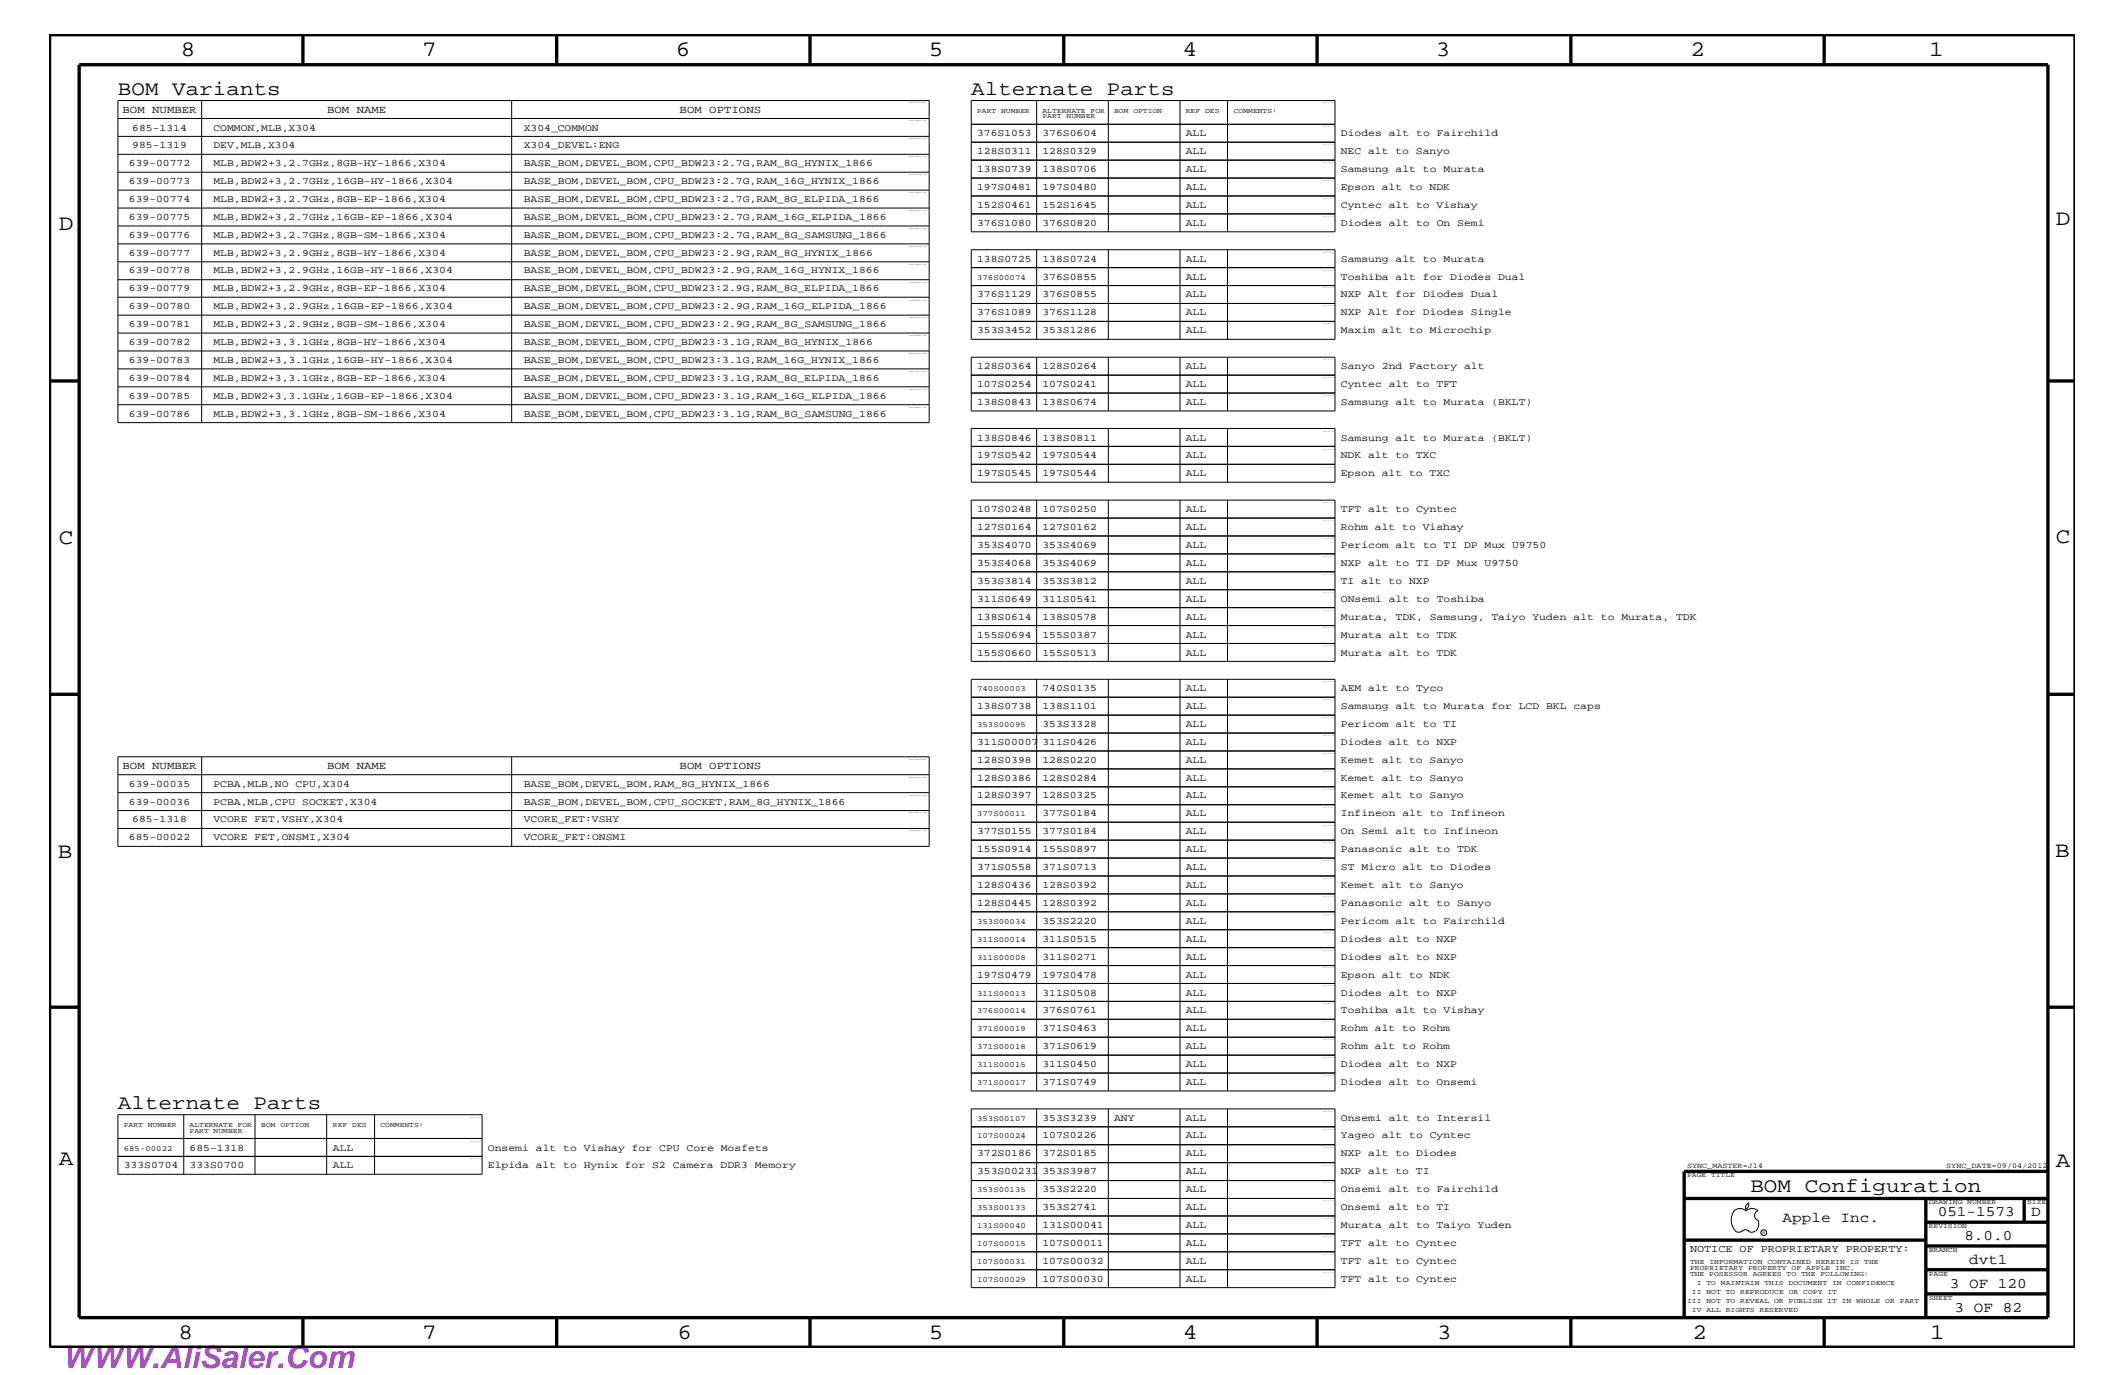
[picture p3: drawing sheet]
<svg xmlns="http://www.w3.org/2000/svg" width="432mm" height="279mm" viewBox="0 0 432 279" stroke-linecap="round" stroke-linejoin="round" font-family="sans-serif">
<defs><g id="words">
<text font-size="6.3" fill="#bd42e3" x="12.7" y="278.1">WWW.AliSaler.Com</text>
<g font-size="4.5">
<text x="36.7" y="11.5">8</text>
<text x="85.8" y="11.5">7</text>
<text x="137.3" y="11.5">6</text>
<text x="188.7" y="11.5">5</text>
<text x="240.3" y="11.5">4</text>
<text x="291.8" y="11.5">3</text>
<text x="343.5" y="11.5">2</text>
<text x="392" y="11.5">1</text>
<text x="11.9" y="46.8">D</text>
<text x="417.7" y="45.7">D</text>
<text x="11.9" y="110.6">C</text>
<text x="417.7" y="110.4">C</text>
<text x="11.8" y="174.3">B</text>
<text x="417.6" y="174.2">B</text>
<text x="11.9" y="236.7">A</text>
<text x="417.7" y="237.1">A</text>
<text x="36.2" y="272.1">8</text>
<text x="85.8" y="272.1">7</text>
<text x="137.7" y="272.1">6</text>
<text x="188.7" y="272.1">5</text>
<text x="240.4" y="272.1">4</text>
<text x="292" y="272.1">3</text>
<text x="343.9" y="272.1">2</text>
<text x="392.2" y="272.1">1</text>
</g>
<g font-size="4.1">
<text x="24" y="19.2">BOM Variants</text>
<text x="197.4" y="19.2">Alternate Parts</text>
<text x="24" y="225.3">Alternate Parts</text>
<text x="355.7" y="242.3">BOM Configuration</text>
</g>
<g font-size="3">
<text x="362.2" y="248.4">Apple Inc.</text>
<text x="393.7" y="247.1">051-1573</text>
<text x="399.2" y="252">8.0.0</text>
<text x="412.7" y="247.1">D</text>
<text x="400.1" y="256.8">dvt1</text>
<text x="396.2" y="261.6">3 OF 120</text>
<text x="397.2" y="266.6">3 OF 82</text>
</g>
<g font-size="2.2">
<text x="24.9" y="22.9">BOM NUMBER</text>
<text x="66.5" y="22.9">BOM NAME</text>
<text x="138.1" y="22.9">BOM OPTIONS</text>
<text x="24.9" y="156.2">BOM NUMBER</text>
<text x="66.5" y="156.2">BOM NAME</text>
<text x="138.1" y="156.2">BOM OPTIONS</text>
</g>
<text font-size="2.1" x="343.4" y="254.4">NOTICE OF PROPRIETARY PROPERTY:</text>
<g font-size="2">
<text x="26.9" y="26.5">685-1314</text>
<text x="43.3" y="26.5">COMMON,MLB,X304</text>
<text x="106.4" y="26.5">X304_COMMON</text>
<text x="198.5" y="27.7">376S1053</text>
<text x="211.8" y="27.7">376S0604</text>
<text x="241" y="27.7">ALL</text>
<text x="272.5" y="27.7">Diodes alt to Fairchild</text>
<text x="26.2" y="33.7">639-00772</text>
<text x="26.9" y="30.2">985-1319</text>
<text x="43.3" y="33.7">MLB,BDW2+3,2.7GHz,8GB-HY-1866,X304</text>
<text x="43.3" y="30.2">DEV,MLB,X304</text>
<text x="106.4" y="33.7">BASE_BOM,DEVEL_BOM,CPU_BDW23:2.7G,RAM_8G_HYNIX_1866</text>
<text x="106.4" y="30.2">X304_DEVEL:ENG</text>
<text x="198.5" y="35">138S0739</text>
<text x="198.5" y="31.4">128S0311</text>
<text x="211.8" y="35">138S0706</text>
<text x="211.8" y="31.4">128S0329</text>
<text x="241" y="35">ALL</text>
<text x="241" y="31.4">ALL</text>
<text x="272.5" y="35">Samsung alt to Murata</text>
<text x="272.5" y="31.4">NEC alt to Sanyo</text>
<text x="26.2" y="41">639-00774</text>
<text x="26.2" y="37.4">639-00773</text>
<text x="43.3" y="41">MLB,BDW2+3,2.7GHz,8GB-EP-1866,X304</text>
<text x="43.3" y="37.4">MLB,BDW2+3,2.7GHz,16GB-HY-1866,X304</text>
<text x="106.4" y="41">BASE_BOM,DEVEL_BOM,CPU_BDW23:2.7G,RAM_8G_ELPIDA_1866</text>
<text x="106.4" y="37.4">BASE_BOM,DEVEL_BOM,CPU_BDW23:2.7G,RAM_16G_HYNIX_1866</text>
<text x="198.5" y="38.6">197S0481</text>
<text x="211.8" y="38.6">197S0480</text>
<text x="241" y="38.6">ALL</text>
<text x="272.5" y="38.6">Epson alt to NDK</text>
<text x="26.2" y="44.6">639-00775</text>
<text x="43.3" y="44.6">MLB,BDW2+3,2.7GHz,16GB-EP-1866,X304</text>
<text x="106.4" y="44.6">BASE_BOM,DEVEL_BOM,CPU_BDW23:2.7G,RAM_16G_ELPIDA_1866</text>
<text x="198.5" y="42.3">152S0461</text>
<text x="198.5" y="45.9">376S1080</text>
<text x="211.8" y="42.3">152S1645</text>
<text x="211.8" y="45.9">376S0820</text>
<text x="241" y="42.3">ALL</text>
<text x="241" y="45.9">ALL</text>
<text x="272.5" y="42.3">Cyntec alt to Vishay</text>
<text x="272.5" y="45.9">Diodes alt to On Semi</text>
<text x="26.2" y="48.3">639-00776</text>
<text x="26.2" y="51.9">639-00777</text>
<text x="43.3" y="48.3">MLB,BDW2+3,2.7GHz,8GB-SM-1866,X304</text>
<text x="43.3" y="51.9">MLB,BDW2+3,2.9GHz,8GB-HY-1866,X304</text>
<text x="106.4" y="48.3">BASE_BOM,DEVEL_BOM,CPU_BDW23:2.7G,RAM_8G_SAMSUNG_1866</text>
<text x="106.4" y="51.9">BASE_BOM,DEVEL_BOM,CPU_BDW23:2.9G,RAM_8G_HYNIX_1866</text>
<text x="198.5" y="53.2">138S0725</text>
<text x="211.8" y="53.2">138S0724</text>
<text x="241" y="53.2">ALL</text>
<text x="272.5" y="53.2">Samsung alt to Murata</text>
<text x="26.2" y="55.6">639-00778</text>
<text x="26.2" y="59.2">639-00779</text>
<text x="43.3" y="55.6">MLB,BDW2+3,2.9GHz,16GB-HY-1866,X304</text>
<text x="43.3" y="59.2">MLB,BDW2+3,2.9GHz,8GB-EP-1866,X304</text>
<text x="106.4" y="55.6">BASE_BOM,DEVEL_BOM,CPU_BDW23:2.9G,RAM_16G_HYNIX_1866</text>
<text x="106.4" y="59.2">BASE_BOM,DEVEL_BOM,CPU_BDW23:2.9G,RAM_8G_ELPIDA_1866</text>
<text x="211.8" y="56.8">376S0855</text>
<text x="241" y="56.8">ALL</text>
<text x="272.5" y="56.8">Toshiba alt for Diodes Dual</text>
<text x="26.2" y="62.9">639-00780</text>
<text x="43.3" y="62.9">MLB,BDW2+3,2.9GHz,16GB-EP-1866,X304</text>
<text x="106.4" y="62.9">BASE_BOM,DEVEL_BOM,CPU_BDW23:2.9G,RAM_16G_ELPIDA_1866</text>
<text x="198.5" y="60.4">376S1129</text>
<text x="198.5" y="64">376S1089</text>
<text x="211.8" y="64">376S1128</text>
<text x="211.8" y="60.4">376S0855</text>
<text x="241" y="60.4">ALL</text>
<text x="241" y="64">ALL</text>
<text x="272.5" y="60.4">NXP Alt for Diodes Dual</text>
<text x="272.5" y="64">NXP Alt for Diodes Single</text>
<text x="26.2" y="66.5">639-00781</text>
<text x="26.2" y="70.1">639-00782</text>
<text x="43.3" y="66.5">MLB,BDW2+3,2.9GHz,8GB-SM-1866,X304</text>
<text x="43.3" y="70.1">MLB,BDW2+3,3.1GHz,8GB-HY-1866,X304</text>
<text x="106.4" y="66.5">BASE_BOM,DEVEL_BOM,CPU_BDW23:2.9G,RAM_8G_SAMSUNG_1866</text>
<text x="106.4" y="70.1">BASE_BOM,DEVEL_BOM,CPU_BDW23:3.1G,RAM_8G_HYNIX_1866</text>
<text x="198.5" y="67.7">353S3452</text>
<text x="211.8" y="67.7">353S1286</text>
<text x="241" y="67.7">ALL</text>
<text x="272.5" y="67.7">Maxim alt to Microchip</text>
<text x="26.2" y="77.4">639-00784</text>
<text x="26.2" y="73.8">639-00783</text>
<text x="43.3" y="77.4">MLB,BDW2+3,3.1GHz,8GB-EP-1866,X304</text>
<text x="43.3" y="73.8">MLB,BDW2+3,3.1GHz,16GB-HY-1866,X304</text>
<text x="106.4" y="77.4">BASE_BOM,DEVEL_BOM,CPU_BDW23:3.1G,RAM_8G_ELPIDA_1866</text>
<text x="106.4" y="73.8">BASE_BOM,DEVEL_BOM,CPU_BDW23:3.1G,RAM_16G_HYNIX_1866</text>
<text x="198.5" y="75">128S0364</text>
<text x="211.8" y="75">128S0264</text>
<text x="241" y="75">ALL</text>
<text x="272.5" y="75">Sanyo 2nd Factory alt</text>
<text x="26.2" y="81.1">639-00785</text>
<text x="43.3" y="81.1">MLB,BDW2+3,3.1GHz,16GB-EP-1866,X304</text>
<text x="106.4" y="81.1">BASE_BOM,DEVEL_BOM,CPU_BDW23:3.1G,RAM_16G_ELPIDA_1866</text>
<text x="198.5" y="82.2">138S0843</text>
<text x="198.5" y="78.6">107S0254</text>
<text x="211.8" y="82.2">138S0674</text>
<text x="211.8" y="78.6">107S0241</text>
<text x="241" y="82.2">ALL</text>
<text x="241" y="78.6">ALL</text>
<text x="272.5" y="82.2">Samsung alt to Murata (BKLT)</text>
<text x="272.5" y="78.6">Cyntec alt to TFT</text>
<text x="26.2" y="84.7">639-00786</text>
<text x="43.3" y="84.7">MLB,BDW2+3,3.1GHz,8GB-SM-1866,X304</text>
<text x="106.4" y="84.7">BASE_BOM,DEVEL_BOM,CPU_BDW23:3.1G,RAM_8G_SAMSUNG_1866</text>
<text x="198.5" y="89.5">138S0846</text>
<text x="211.8" y="89.5">138S0811</text>
<text x="241" y="89.5">ALL</text>
<text x="272.5" y="89.5">Samsung alt to Murata (BKLT)</text>
<text x="198.5" y="93.2">197S0542</text>
<text x="211.8" y="93.2">197S0544</text>
<text x="241" y="93.2">ALL</text>
<text x="272.5" y="93.2">NDK alt to TXC</text>
<text x="198.5" y="96.8">197S0545</text>
<text x="211.8" y="96.8">197S0544</text>
<text x="241" y="96.8">ALL</text>
<text x="272.5" y="96.8">Epson alt to TXC</text>
<text x="198.5" y="107.7">127S0164</text>
<text x="198.5" y="104.1">107S0248</text>
<text x="211.8" y="107.7">127S0162</text>
<text x="211.8" y="104.1">107S0250</text>
<text x="241" y="107.7">ALL</text>
<text x="241" y="104.1">ALL</text>
<text x="272.5" y="107.7">Rohm alt to Vishay</text>
<text x="272.5" y="104.1">TFT alt to Cyntec</text>
<text x="198.5" y="111.4">353S4070</text>
<text x="211.8" y="111.4">353S4069</text>
<text x="241" y="111.4">ALL</text>
<text x="272.5" y="111.4">Pericom alt to TI DP Mux U9750</text>
<text x="198.5" y="115">353S4068</text>
<text x="198.5" y="118.6">353S3814</text>
<text x="211.8" y="115">353S4069</text>
<text x="211.8" y="118.6">353S3812</text>
<text x="241" y="115">ALL</text>
<text x="241" y="118.6">ALL</text>
<text x="272.5" y="115">NXP alt to TI DP Mux U9750</text>
<text x="272.5" y="118.6">TI alt to NXP</text>
<text x="198.5" y="125.9">138S0614</text>
<text x="198.5" y="122.3">311S0649</text>
<text x="211.8" y="125.9">138S0578</text>
<text x="211.8" y="122.3">311S0541</text>
<text x="241" y="125.9">ALL</text>
<text x="241" y="122.3">ALL</text>
<text x="272.5" y="125.9">Murata, TDK, Samsung, Taiyo Yuden alt to Murata, TDK</text>
<text x="272.5" y="122.3">ONsemi alt to Toshiba</text>
<text x="198.5" y="129.6">155S0694</text>
<text x="211.8" y="129.6">155S0387</text>
<text x="241" y="129.6">ALL</text>
<text x="272.5" y="129.6">Murata alt to TDK</text>
<text x="198.5" y="133.2">155S0660</text>
<text x="211.8" y="133.2">155S0513</text>
<text x="241" y="133.2">ALL</text>
<text x="272.5" y="133.2">Murata alt to TDK</text>
<text x="211.8" y="140.4">740S0135</text>
<text x="241" y="140.4">ALL</text>
<text x="272.5" y="140.4">AEM alt to Tyco</text>
<text x="198.5" y="144">138S0738</text>
<text x="211.8" y="147.7">353S3328</text>
<text x="211.8" y="144">138S1101</text>
<text x="241" y="147.7">ALL</text>
<text x="241" y="144">ALL</text>
<text x="272.5" y="147.7">Pericom alt to TI</text>
<text x="272.5" y="144">Samsung alt to Murata for LCD BKL caps</text>
<text x="198.5" y="151.3">311S00007</text>
<text x="198.5" y="155">128S0398</text>
<text x="211.8" y="151.3">311S0426</text>
<text x="211.8" y="155">128S0220</text>
<text x="241" y="151.3">ALL</text>
<text x="241" y="155">ALL</text>
<text x="272.5" y="151.3">Diodes alt to NXP</text>
<text x="272.5" y="155">Kemet alt to Sanyo</text>
<text x="26.2" y="159.9">639-00035</text>
<text x="43.3" y="159.9">PCBA,MLB,NO CPU,X304</text>
<text x="106.4" y="159.9">BASE_BOM,DEVEL_BOM,RAM_8G_HYNIX_1866</text>
<text x="198.5" y="158.6">128S0386</text>
<text x="211.8" y="158.6">128S0284</text>
<text x="241" y="158.6">ALL</text>
<text x="272.5" y="158.6">Kemet alt to Sanyo</text>
<text x="26.2" y="163.5">639-00036</text>
<text x="26.9" y="167.1">685-1318</text>
<text x="43.3" y="167.1">VCORE FET,VSHY,X304</text>
<text x="43.3" y="163.5">PCBA,MLB,CPU SOCKET,X304</text>
<text x="106.4" y="167.1">VCORE_FET:VSHY</text>
<text x="106.4" y="163.5">BASE_BOM,DEVEL_BOM,CPU_SOCKET,RAM_8G_HYNIX_1866</text>
<text x="198.5" y="162.2">128S0397</text>
<text x="211.8" y="162.2">128S0325</text>
<text x="211.8" y="165.9">377S0184</text>
<text x="241" y="165.9">ALL</text>
<text x="241" y="162.2">ALL</text>
<text x="272.5" y="165.9">Infineon alt to Infineon</text>
<text x="272.5" y="162.2">Kemet alt to Sanyo</text>
<text x="26.2" y="170.7">685-00022</text>
<text x="43.3" y="170.7">VCORE FET,ONSMI,X304</text>
<text x="106.4" y="170.7">VCORE_FET:ONSMI</text>
<text x="198.5" y="173.2">155S0914</text>
<text x="198.5" y="169.5">377S0155</text>
<text x="211.8" y="169.5">377S0184</text>
<text x="211.8" y="173.2">155S0897</text>
<text x="241" y="173.2">ALL</text>
<text x="241" y="169.5">ALL</text>
<text x="272.5" y="173.2">Panasonic alt to TDK</text>
<text x="272.5" y="169.5">On Semi alt to Infineon</text>
<text x="198.5" y="176.8">371S0558</text>
<text x="211.8" y="176.8">371S0713</text>
<text x="241" y="176.8">ALL</text>
<text x="272.5" y="176.8">ST Micro alt to Diodes</text>
<text x="198.5" y="180.5">128S0436</text>
<text x="198.5" y="184.1">128S0445</text>
<text x="211.8" y="184.1">128S0392</text>
<text x="211.8" y="180.5">128S0392</text>
<text x="241" y="180.5">ALL</text>
<text x="241" y="184.1">ALL</text>
<text x="272.5" y="180.5">Kemet alt to Sanyo</text>
<text x="272.5" y="184.1">Panasonic alt to Sanyo</text>
<text x="211.8" y="191.4">311S0515</text>
<text x="211.8" y="187.7">353S2220</text>
<text x="241" y="191.4">ALL</text>
<text x="241" y="187.7">ALL</text>
<text x="272.5" y="191.4">Diodes alt to NXP</text>
<text x="272.5" y="187.7">Pericom alt to Fairchild</text>
<text x="211.8" y="195">311S0271</text>
<text x="241" y="195">ALL</text>
<text x="272.5" y="195">Diodes alt to NXP</text>
<text x="198.5" y="198.7">197S0479</text>
<text x="211.8" y="198.7">197S0478</text>
<text x="211.8" y="202.3">311S0508</text>
<text x="241" y="202.3">ALL</text>
<text x="241" y="198.7">ALL</text>
<text x="272.5" y="198.7">Epson alt to NDK</text>
<text x="272.5" y="202.3">Diodes alt to NXP</text>
<text x="211.8" y="209.6">371S0463</text>
<text x="211.8" y="205.9">376S0761</text>
<text x="241" y="205.9">ALL</text>
<text x="241" y="209.6">ALL</text>
<text x="272.5" y="205.9">Toshiba alt to Vishay</text>
<text x="272.5" y="209.6">Rohm alt to Rohm</text>
<text x="211.8" y="213.2">371S0619</text>
<text x="241" y="213.2">ALL</text>
<text x="272.5" y="213.2">Rohm alt to Rohm</text>
<text x="211.8" y="220.4">371S0749</text>
<text x="211.8" y="216.9">311S0450</text>
<text x="241" y="220.4">ALL</text>
<text x="241" y="216.9">ALL</text>
<text x="272.5" y="220.4">Diodes alt to Onsemi</text>
<text x="272.5" y="216.9">Diodes alt to NXP</text>
<text x="211.8" y="227.7">353S3239</text>
<text x="226.4" y="227.7">ANY</text>
<text x="241" y="227.7">ALL</text>
<text x="272.5" y="227.7">Onsemi alt to Intersil</text>
<text x="38.5" y="233.8">685-1318</text>
<text x="67.6" y="233.8">ALL</text>
<text x="99.1" y="233.8">Onsemi alt to Vishay for CPU Core Mosfets</text>
<text x="211.8" y="231.3">107S0226</text>
<text x="241" y="231.3">ALL</text>
<text x="272.5" y="231.3">Yageo alt to Cyntec</text>
<text x="25.1" y="237.4">333S0704</text>
<text x="38.5" y="237.4">333S0700</text>
<text x="67.6" y="237.4">ALL</text>
<text x="99.1" y="237.4">Elpida alt to Hynix for S2 Camera DDR3 Memory</text>
<text x="198.5" y="235">372S0186</text>
<text x="198.5" y="238.6">353S00231</text>
<text x="211.8" y="235">372S0185</text>
<text x="211.8" y="238.6">353S3987</text>
<text x="241" y="238.6">ALL</text>
<text x="241" y="235">ALL</text>
<text x="272.5" y="238.6">NXP alt to TI</text>
<text x="272.5" y="235">NXP alt to Diodes</text>
<text x="211.8" y="245.9">353S2741</text>
<text x="211.8" y="242.3">353S2220</text>
<text x="241" y="245.9">ALL</text>
<text x="241" y="242.3">ALL</text>
<text x="272.5" y="242.3">Onsemi alt to Fairchild</text>
<text x="272.5" y="245.9">Onsemi alt to TI</text>
<text x="211.8" y="249.5">131S00041</text>
<text x="241" y="249.5">ALL</text>
<text x="272.5" y="249.5">Murata alt to Taiyo Yuden</text>
<text x="211.8" y="253.2">107S00011</text>
<text x="211.8" y="256.8">107S00032</text>
<text x="241" y="253.2">ALL</text>
<text x="241" y="256.8">ALL</text>
<text x="272.5" y="253.2">TFT alt to Cyntec</text>
<text x="272.5" y="256.8">TFT alt to Cyntec</text>
<text x="211.8" y="260.5">107S00030</text>
<text x="241" y="260.5">ALL</text>
<text x="272.5" y="260.5">TFT alt to Cyntec</text>
</g>
<g font-size="1.6">
<text x="198.5" y="56.8">376S00074</text>
<text x="198.5" y="140.4">740S00003</text>
<text x="198.5" y="147.7">353S00095</text>
<text x="198.5" y="165.9">377S00011</text>
<text x="198.5" y="191.4">311S00014</text>
<text x="198.5" y="187.7">353S00034</text>
<text x="198.5" y="195">311S00008</text>
<text x="198.5" y="202.3">311S00013</text>
<text x="198.5" y="205.9">376S00014</text>
<text x="198.5" y="209.6">371S00019</text>
<text x="198.5" y="213.2">371S00018</text>
<text x="198.5" y="220.4">371S00017</text>
<text x="198.5" y="216.9">311S00015</text>
<text x="198.5" y="227.7">353S00107</text>
<text x="25.1" y="233.8">685-00022</text>
<text x="198.5" y="231.3">107S00024</text>
<text x="198.5" y="245.9">353S00133</text>
<text x="198.5" y="242.3">353S00135</text>
<text x="198.5" y="249.5">131S00040</text>
<text x="198.5" y="253.2">107S00015</text>
<text x="198.5" y="256.8">107S00031</text>
<text x="198.5" y="260.5">107S00029</text>
</g>
<g font-size="1.5">
<text x="342.8" y="237.4">SYNC_MASTER=J14</text>
<text x="395.5" y="237.4">SYNC_DATE=09/04/2012</text>
</g>
<g font-size="1.4">
<text x="198.5" y="22.9">PART NUMBER</text>
<text x="211.8" y="22.9">ALTERNATE FOR</text>
<text x="226.4" y="22.9">BOM OPTION</text>
<text x="241" y="22.9">REF DES</text>
<text x="250.7" y="22.9">COMMENTS:</text>
<text x="211.8" y="24.1">PART NUMBER</text>
<text x="25.1" y="229">PART NUMBER</text>
<text x="38.5" y="230.2">PART NUMBER</text>
<text x="38.5" y="229">ALTERNATE FOR</text>
<text x="53.1" y="229">BOM OPTION</text>
<text x="67.6" y="229">REF DES</text>
<text x="77.3" y="229">COMMENTS:</text>
<text x="342.8" y="239.2">PAGE TITLE</text>
<text x="391.9" y="244.7">DRAWING NUMBER</text>
<text x="411.9" y="244.7">SIZE</text>
<text x="391.9" y="249.5">REVISION</text>
<text x="343.4" y="256.8">THE INFORMATION CONTAINED HEREIN IS THE</text>
<text x="391.9" y="254.4">BRANCH</text>
<text x="343.4" y="258">PROPRIETARY PROPERTY OF APPLE INC.</text>
<text x="343.4" y="259.3">THE POSESSOR AGREES TO THE FOLLOWING:</text>
<text x="343.8" y="262.9">II NOT TO REPRODUCE OR COPY IT</text>
<text x="344.8" y="261.1">I TO MAINTAIN THIS DOCUMENT IN CONFIDENCE</text>
<text x="391.9" y="259.3">PAGE</text>
<text x="342.8" y="264.7">III NOT TO REVEAL OR PUBLISH IT IN WHOLE OR PART</text>
<text x="343.8" y="266.6">IV ALL RIGHTS RESERVED</text>
<text x="391.9" y="264.1">SHEET</text>
</g>
<text font-size="1" x="358.1" y="250.7">R</text>
<g font-size=".3">
<text x="184.7" y="21">TABLE_BOMGROUP_HEAD</text>
<text x="184.7" y="28.3">TABLE_BOMGROUP_ITEM</text>
<text x="184.7" y="24.7">TABLE_BOMGROUP_ITEM</text>
<text x="184.7" y="35.6">TABLE_BOMGROUP_ITEM</text>
<text x="184.7" y="31.9">TABLE_BOMGROUP_ITEM</text>
<text x="184.7" y="39.2">TABLE_BOMGROUP_ITEM</text>
<text x="184.7" y="46.5">TABLE_BOMGROUP_ITEM</text>
<text x="184.7" y="42.9">TABLE_BOMGROUP_ITEM</text>
<text x="184.7" y="50.2">TABLE_BOMGROUP_ITEM</text>
<text x="184.7" y="53.8">TABLE_BOMGROUP_ITEM</text>
<text x="184.7" y="57.4">TABLE_BOMGROUP_ITEM</text>
<text x="184.7" y="64.7">TABLE_BOMGROUP_ITEM</text>
<text x="184.7" y="61.1">TABLE_BOMGROUP_ITEM</text>
<text x="184.7" y="68.4">TABLE_BOMGROUP_ITEM</text>
<text x="184.7" y="72">TABLE_BOMGROUP_ITEM</text>
<text x="184.7" y="75.6">TABLE_BOMGROUP_ITEM</text>
<text x="184.7" y="82.8">TABLE_BOMGROUP_ITEM</text>
<text x="184.7" y="79.2">TABLE_BOMGROUP_ITEM</text>
<text x="184.7" y="154.4">TABLE_BOMGROUP_HEAD</text>
<text x="184.7" y="158">TABLE_BOMGROUP_ITEM</text>
<text x="184.7" y="161.7">TABLE_BOMGROUP_ITEM</text>
<text x="184.7" y="165.3">TABLE_BOMGROUP_ITEM</text>
<text x="184.7" y="168.9">TABLE_BOMGROUP_ITEM</text>
</g>
</g></defs>
<g fill="none" stroke="#000" stroke-width=".2">
<path d="M24 20.4h164.8v65.5h-164.8zM24 24.1h164.8M24 38.6h164.8M24 35h164.8M24 31.4h164.8M24 27.7h164.8M41 20.4v65.5M104 20.4v65.5M197.4 20.4h73.9v26.7h-73.9zM197.4 36.2h73.9M197.4 32.5h73.9M197.4 25.3h73.9"/>
<path d="M197.4 28.9h73.9M197.4 39.8h73.9M210.7 20.4v26.7M225.2 20.4v26.7M239.8 20.4v26.7M249.4 20.4v26.7M24 49.6h164.8M24 45.9h164.8M24 42.3h164.8M24 53.2h164.8M24 56.8h164.8M197.4 50.7h73.9v18.2h-73.9z"/>
<path d="M197.4 58h73.9M197.4 54.4h73.9M197.4 43.5h73.9M210.7 50.7v18.2M225.2 50.7v18.2M239.8 50.7v18.2M249.4 50.7v18.2M24 78.6h164.8M24 67.7h164.8M24 64h164.8M24 60.4h164.8M24 71.3h164.8"/>
<path d="M24 75h164.8M197.4 72.6h73.9v10.9h-73.9zM197.4 79.9h73.9M197.4 76.2h73.9M197.4 65.3h73.9M197.4 61.7h73.9M210.7 72.6v10.9M225.2 72.6v10.9M239.8 72.6v10.9M249.4 72.6v10.9M24 82.2h164.8M197.4 87.1h73.9v10.9h-73.9z"/>
<path d="M197.4 94.3h73.9M197.4 90.7h73.9M210.7 87.1v10.9M225.2 87.1v10.9M239.8 87.1v10.9M249.4 87.1v10.9M197.4 101.6h73.9v32.8h-73.9zM197.4 108.9h73.9M197.4 105.3h73.9M197.4 112.6h73.9M197.4 116.2h73.9M197.4 119.8h73.9"/>
<path d="M210.7 101.6v32.8M225.2 101.6v32.8M239.8 101.6v32.8M249.4 101.6v32.8M197.4 138h73.9v83.7h-73.9zM197.4 130.8h73.9M197.4 127.1h73.9M197.4 123.5h73.9M210.7 138v83.7M225.2 138v83.7M239.8 138v83.7M249.4 138v83.7"/>
<path d="M24 153.8h164.8v18.2h-164.8zM24 157.4h164.8M41 153.8v18.2M104 153.8v18.2M197.4 141.7h73.9M197.4 149h73.9M197.4 145.3h73.9M197.4 159.9h73.9M197.4 152.6h73.9M197.4 156.2h73.9M24 161.1h164.8M24 168.3h164.8"/>
<path d="M24 164.7h164.8M197.4 178h73.9M197.4 174.4h73.9M197.4 170.7h73.9M197.4 167.1h73.9M197.4 163.5h73.9M197.4 199.8h73.9M197.4 196.2h73.9M197.4 192.6h73.9M197.4 188.9h73.9M197.4 185.3h73.9M197.4 181.6h73.9"/>
<path d="M197.4 207.1h73.9M197.4 203.5h73.9M197.4 218h73.9M197.4 210.8h73.9M197.4 214.4h73.9M24 235h74M24 231.3h74M24 226.5h74v12.1h-74zM37.3 226.5v12.1M51.8 226.5v12.1M66.4 226.5v12.1M76.1 226.5v12.1"/>
<path d="M197.4 225.3h73.9v36.3h-73.9zM197.4 239.9h73.9M197.4 236.2h73.9M197.4 232.6h73.9M197.4 229h73.9M210.7 225.3v36.3M225.2 225.3v36.3M239.8 225.3v36.3M249.4 225.3v36.3M197.4 250.7h73.9M197.4 247.1h73.9M197.4 254.4h73.9"/>
<path d="M197.4 258h73.9M197.4 243.5h73.9M352.3 246.1a1.72 1.72 0 0 1 2.5 0 1.69 1.69 0 0 1 2.4 0M352.4 246a3.3 3.3 0 0 0 .2 4.1M352.6 250.2l.7 .2 .7-.2M354 250.2l.7-.3 .7 .3M355.2 250.2l.7 .2 .7-.2M355.3 244.4v.3a1.18 1.18 0 0 1-.6 1.1M355.4 244.4a.99 .99 0 0 0-.6 1.4M357.2 246a1.04 1.04 0 0 0-.7 1 1.04 1.04 0 0 0 .7 1M357.3 248l.1 .7a2.11 2.11 0 0 1-.6 1.5"/>
<circle cx="358.4" cy="250.5" r=".59"/>
</g>
<g fill="none" stroke="#000" stroke-width=".68" stroke-linecap="butt">
<path d="M10.1 7.1h411.5v266.7h-411.5zM16.1 13.2h400v254.5h-400zM61.6 7.1v6.1M113.1 7.1v6.1M164.6 7.1v6.1M216.2 7.1v6.1M267.6 7.1v6.1M319.2 7.1v6.1M370.7 7.1v6.1M10.1 77.4h6M416.1 77.4h5.5M10.1 141.1h6"/>
<path d="M416.1 141.1h5.5M10.1 204.7h6M416.1 204.7h5.5M416.1 238h-73.9v29.7M342.2 252h49.1M342.2 243.5h73.9M391.3 258h24.8M391.3 253.2h24.8M391.3 248.4h24.8M391.3 243.5v24.2M411.3 243.5v4.9M61.6 267.7v6.1"/>
<path d="M113.1 267.7v6.1M164.6 267.7v6.1M216.2 268v5.8M267.6 267.7v6.1M319.2 267.7v6.1M370.7 267.7v6.1M391.3 262.9h24.8"/>
</g>
<use href="#words"/>
</svg>
